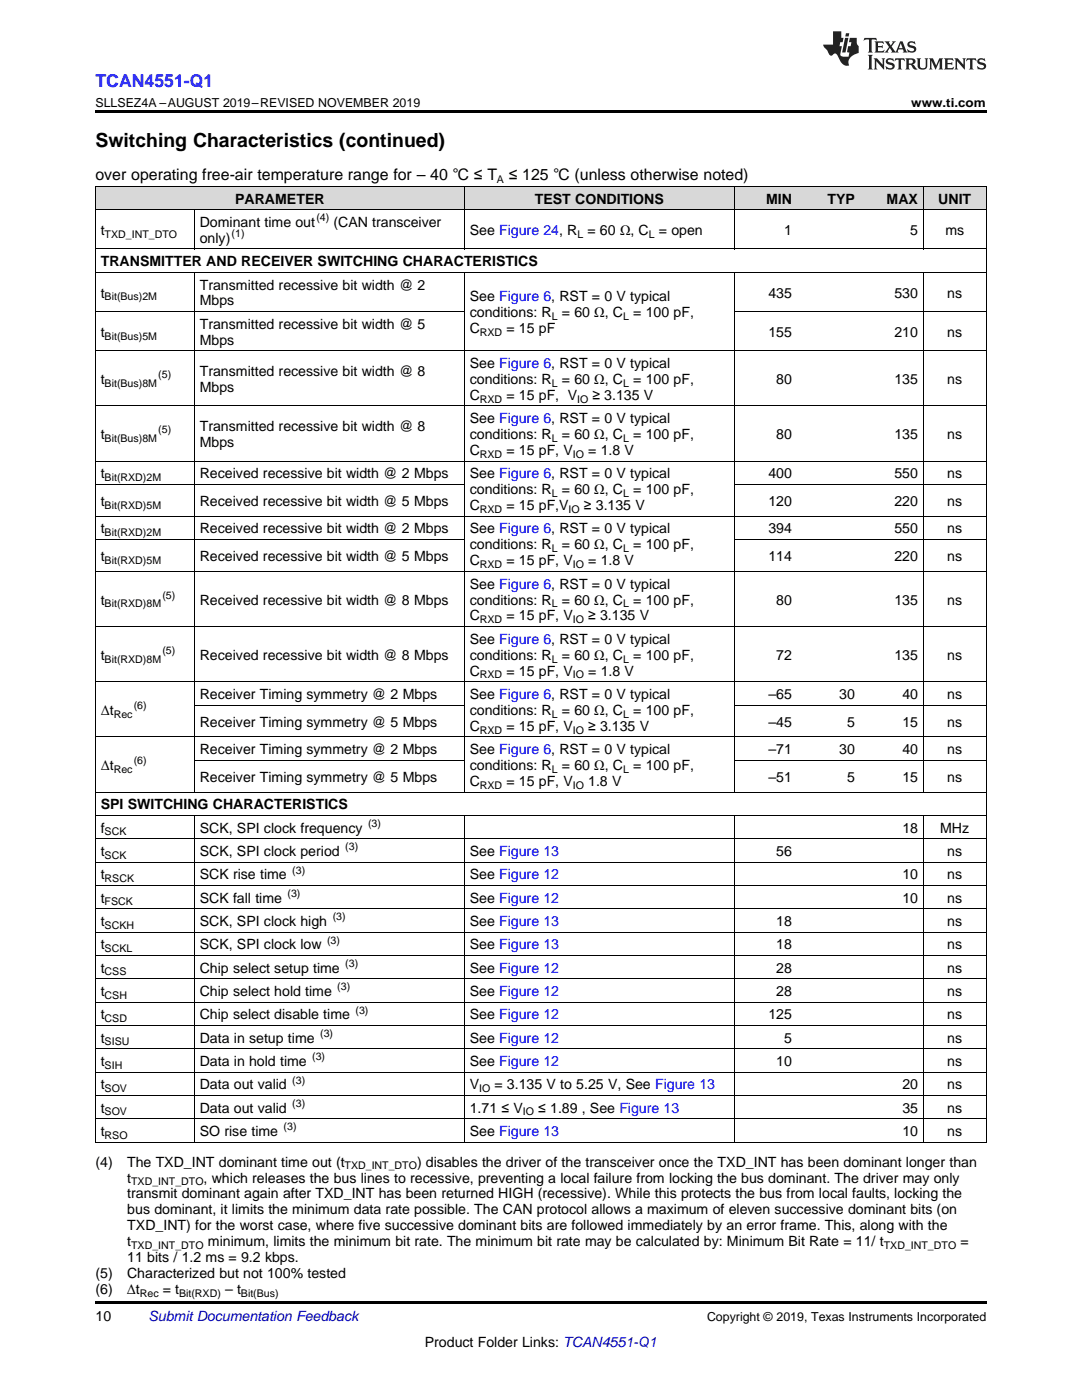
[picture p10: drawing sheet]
<svg xmlns="http://www.w3.org/2000/svg" width="216mm" height="279mm" viewBox="0 0 216 279" stroke-linecap="round" stroke-linejoin="round" font-family="sans-serif">
<defs><g id="words">
<text font-size="3.9" x="19" y="29.3">Switching Characteristics (continued)</text>
<text font-size="3.5" fill="#00f" x="19" y="17.3">TCAN4551-Q1</text>
<g font-size="3.2">
<text x="19" y="36">over operating free-air temperature range for – 40 ℃ ≤ T</text>
<text x="101.5" y="36">≤ 125 ℃ (unless otherwise noted)</text>
</g>
<g font-size="2.8">
<text x="46.9" y="40.6">PARAMETER</text>
<text x="106.7" y="40.6">TEST CONDITIONS</text>
<text x="152.9" y="40.6">MIN</text>
<text x="165.1" y="40.6">TYP</text>
<text x="176.9" y="40.6">MAX</text>
<text x="187.2" y="40.6">UNIT</text>
<text x="20.1" y="46.9">t</text>
<text x="39.9" y="45.3">Dominant time out</text>
<text x="66.5" y="45.3">(CAN transceiver</text>
<text x="93.7" y="46.9">See Figure 24, R</text>
<text x="117.2" y="46.9">= 60 Ω, C</text>
<text x="131.5" y="46.9">= open</text>
<text x="156.5" y="46.9">1</text>
<text x="181.6" y="46.9">5</text>
<text x="188.6" y="46.9">ms</text>
<text x="20.1" y="53.1">TRANSMITTER AND RECEIVER SWITCHING CHARACTERISTICS</text>
<text x="39.9" y="48.5">only)</text>
<text x="20.1" y="59.4">t</text>
<text x="39.9" y="57.8">Transmitted recessive bit width @ 2</text>
<text x="153.3" y="59.4">435</text>
<text x="178.5" y="59.4">530</text>
<text x="189" y="59.4">ns</text>
<text x="39.9" y="61">Mbps</text>
<text x="39.9" y="65.6">Transmitted recessive bit width @ 5</text>
<text x="93.7" y="60.1">See Figure 6, RST = 0 V typical</text>
<text x="93.7" y="63.3">conditions: R</text>
<text x="112.1" y="63.3">= 60 Ω, C</text>
<text x="126.4" y="63.3">= 100 pF,</text>
<text x="20.1" y="67.2">t</text>
<text x="39.9" y="68.8">Mbps</text>
<text x="93.7" y="66.5">C</text>
<text x="101" y="66.5">= 15 pF</text>
<text x="153.3" y="67.2">155</text>
<text x="178.5" y="67.2">210</text>
<text x="189" y="67.2">ns</text>
<text x="20.1" y="76.6">t</text>
<text x="39.9" y="75">Transmitted recessive bit width @ 8</text>
<text x="93.7" y="73.4">See Figure 6, RST = 0 V typical</text>
<text x="93.7" y="76.6">conditions: R</text>
<text x="112.1" y="76.6">= 60 Ω, C</text>
<text x="126.4" y="76.6">= 100 pF,</text>
<text x="154.9" y="76.6">80</text>
<text x="178.5" y="76.6">135</text>
<text x="189" y="76.6">ns</text>
<text x="39.9" y="78.2">Mbps</text>
<text x="93.7" y="79.8">C</text>
<text x="101" y="79.8">= 15 pF, V</text>
<text x="118.2" y="79.8">≥ 3.135 V</text>
<text x="20.1" y="87.6">t</text>
<text x="39.9" y="86">Transmitted recessive bit width @ 8</text>
<text x="39.9" y="89.2">Mbps</text>
<text x="93.7" y="84.5">See Figure 6, RST = 0 V typical</text>
<text x="93.7" y="87.6">conditions: R</text>
<text x="112.1" y="87.6">= 60 Ω, C</text>
<text x="126.4" y="87.6">= 100 pF,</text>
<text x="154.9" y="87.6">80</text>
<text x="178.5" y="87.6">135</text>
<text x="189" y="87.6">ns</text>
<text x="20.1" y="95.5">t</text>
<text x="39.9" y="95.5">Received recessive bit width @ 2 Mbps</text>
<text x="93.7" y="90.8">C</text>
<text x="93.7" y="95.5">See Figure 6, RST = 0 V typical</text>
<text x="101" y="90.8">= 15 pF, V</text>
<text x="117.4" y="90.8">= 1.8 V</text>
<text x="153.3" y="95.5">400</text>
<text x="178.5" y="95.5">550</text>
<text x="189" y="95.5">ns</text>
<text x="20.1" y="101">t</text>
<text x="39.9" y="101">Received recessive bit width @ 5 Mbps</text>
<text x="93.7" y="98.6">conditions: R</text>
<text x="93.7" y="101.8">C</text>
<text x="101" y="101.8">= 15 pF,V</text>
<text x="112.1" y="98.6">= 60 Ω, C</text>
<text x="116.5" y="101.8">≥ 3.135 V</text>
<text x="126.4" y="98.6">= 100 pF,</text>
<text x="153.3" y="101">120</text>
<text x="178.5" y="101">220</text>
<text x="189" y="101">ns</text>
<text x="20.1" y="106.5">t</text>
<text x="39.9" y="106.5">Received recessive bit width @ 2 Mbps</text>
<text x="93.7" y="106.5">See Figure 6, RST = 0 V typical</text>
<text x="153.3" y="106.5">394</text>
<text x="178.5" y="106.5">550</text>
<text x="189" y="106.5">ns</text>
<text x="20.1" y="112">t</text>
<text x="39.9" y="112">Received recessive bit width @ 5 Mbps</text>
<text x="93.7" y="109.6">conditions: R</text>
<text x="93.7" y="112.8">C</text>
<text x="101" y="112.8">= 15 pF, V</text>
<text x="112.1" y="109.6">= 60 Ω, C</text>
<text x="117.4" y="112.8">= 1.8 V</text>
<text x="126.4" y="109.6">= 100 pF,</text>
<text x="153.3" y="112">114</text>
<text x="178.5" y="112">220</text>
<text x="189" y="112">ns</text>
<text x="93.7" y="117.5">See Figure 6, RST = 0 V typical</text>
<text x="20.1" y="120.7">t</text>
<text x="39.9" y="120.7">Received recessive bit width @ 8 Mbps</text>
<text x="93.7" y="120.7">conditions: R</text>
<text x="93.7" y="123.8">C</text>
<text x="101" y="123.8">= 15 pF, V</text>
<text x="112.1" y="120.7">= 60 Ω, C</text>
<text x="117.4" y="123.8">≥ 3.135 V</text>
<text x="126.4" y="120.7">= 100 pF,</text>
<text x="154.9" y="120.7">80</text>
<text x="178.5" y="120.7">135</text>
<text x="189" y="120.7">ns</text>
<text x="20.1" y="131.7">t</text>
<text x="39.9" y="131.7">Received recessive bit width @ 8 Mbps</text>
<text x="93.7" y="128.5">See Figure 6, RST = 0 V typical</text>
<text x="93.7" y="131.7">conditions: R</text>
<text x="112.1" y="131.7">= 60 Ω, C</text>
<text x="126.4" y="131.7">= 100 pF,</text>
<text x="154.9" y="131.7">72</text>
<text x="178.5" y="131.7">135</text>
<text x="189" y="131.7">ns</text>
<text x="93.7" y="134.8">C</text>
<text x="101" y="134.8">= 15 pF, V</text>
<text x="117.4" y="134.8">= 1.8 V</text>
<text x="20.1" y="142.7">Δt</text>
<text x="39.9" y="139.5">Receiver Timing symmetry @ 2 Mbps</text>
<text x="93.7" y="139.5">See Figure 6, RST = 0 V typical</text>
<text x="93.7" y="142.7">conditions: R</text>
<text x="112.1" y="142.7">= 60 Ω, C</text>
<text x="126.4" y="142.7">= 100 pF,</text>
<text x="153.3" y="139.5">–65</text>
<text x="167.5" y="139.5">30</text>
<text x="180.1" y="139.5">40</text>
<text x="189" y="139.5">ns</text>
<text x="39.9" y="145">Receiver Timing symmetry @ 5 Mbps</text>
<text x="93.7" y="145.8">C</text>
<text x="101" y="145.8">= 15 pF, V</text>
<text x="117.4" y="145.8">≥ 3.135 V</text>
<text x="153.3" y="145">–45</text>
<text x="169" y="145">5</text>
<text x="180.1" y="145">15</text>
<text x="189" y="145">ns</text>
<text x="20.1" y="153.7">Δt</text>
<text x="39.9" y="150.5">Receiver Timing symmetry @ 2 Mbps</text>
<text x="39.9" y="156">Receiver Timing symmetry @ 5 Mbps</text>
<text x="93.7" y="150.5">See Figure 6, RST = 0 V typical</text>
<text x="93.7" y="153.7">conditions: R</text>
<text x="112.1" y="153.7">= 60 Ω, C</text>
<text x="126.4" y="153.7">= 100 pF,</text>
<text x="153.3" y="150.5">–71</text>
<text x="153.3" y="156">–51</text>
<text x="167.5" y="150.5">30</text>
<text x="169" y="156">5</text>
<text x="180.1" y="150.5">40</text>
<text x="180.1" y="156">15</text>
<text x="189" y="150.5">ns</text>
<text x="189" y="156">ns</text>
<text x="20.1" y="161.5">SPI SWITCHING CHARACTERISTICS</text>
<text x="93.7" y="156.8">C</text>
<text x="101" y="156.8">= 15 pF, V</text>
<text x="117.4" y="156.8">1.8 V</text>
<text x="20.1" y="166.2">f</text>
<text x="39.9" y="166.2">SCK, SPI clock frequency</text>
<text x="180.1" y="166.2">18</text>
<text x="187.6" y="166.2">MHz</text>
<text x="20.1" y="170.8">t</text>
<text x="39.9" y="170.8">SCK, SPI clock period</text>
<text x="93.7" y="170.8">See Figure 13</text>
<text x="154.9" y="170.8">56</text>
<text x="189" y="170.8">ns</text>
<text x="20.1" y="175.5">t</text>
<text x="39.9" y="175.5">SCK rise time</text>
<text x="93.7" y="175.5">See Figure 12</text>
<text x="180.1" y="175.5">10</text>
<text x="189" y="175.5">ns</text>
<text x="20.1" y="180.1">t</text>
<text x="20.1" y="184.8">t</text>
<text x="39.9" y="180.1">SCK fall time</text>
<text x="39.9" y="184.8">SCK, SPI clock high</text>
<text x="93.7" y="180.1">See Figure 12</text>
<text x="93.7" y="184.8">See Figure 13</text>
<text x="154.9" y="184.8">18</text>
<text x="180.1" y="180.1">10</text>
<text x="189" y="180.1">ns</text>
<text x="189" y="184.8">ns</text>
<text x="20.1" y="189.4">t</text>
<text x="39.9" y="189.4">SCK, SPI clock low</text>
<text x="93.7" y="189.4">See Figure 13</text>
<text x="154.9" y="189.4">18</text>
<text x="189" y="189.4">ns</text>
<text x="20.1" y="194.1">t</text>
<text x="39.9" y="194.1">Chip select setup time</text>
<text x="93.7" y="194.1">See Figure 12</text>
<text x="154.9" y="194.1">28</text>
<text x="189" y="194.1">ns</text>
<text x="20.1" y="198.8">t</text>
<text x="20.1" y="203.4">t</text>
<text x="39.9" y="198.8">Chip select hold time</text>
<text x="39.9" y="203.4">Chip select disable time</text>
<text x="93.7" y="198.8">See Figure 12</text>
<text x="93.7" y="203.4">See Figure 12</text>
<text x="153.3" y="203.4">125</text>
<text x="154.9" y="198.8">28</text>
<text x="189" y="198.8">ns</text>
<text x="189" y="203.4">ns</text>
<text x="20.1" y="208.1">t</text>
<text x="39.9" y="208.1">Data in setup time</text>
<text x="93.7" y="208.1">See Figure 12</text>
<text x="156.5" y="208.1">5</text>
<text x="189" y="208.1">ns</text>
<text x="20.1" y="212.7">t</text>
<text x="39.9" y="212.7">Data in hold time</text>
<text x="93.7" y="212.7">See Figure 12</text>
<text x="154.9" y="212.7">10</text>
<text x="189" y="212.7">ns</text>
<text x="20.1" y="217.4">t</text>
<text x="39.9" y="217.4">Data out valid</text>
<text x="93.7" y="217.4">V</text>
<text x="98.7" y="217.4">= 3.135 V to 5.25 V, See Figure 13</text>
<text x="180.1" y="217.4">20</text>
<text x="189" y="217.4">ns</text>
<text x="20.1" y="222">t</text>
<text x="20.1" y="226.7">t</text>
<text x="39.9" y="222">Data out valid</text>
<text x="39.9" y="226.7">SO rise time</text>
<text x="93.7" y="222">1.71 ≤ V</text>
<text x="93.7" y="226.7">See Figure 13</text>
<text x="107.4" y="222">≤ 1.89 , See Figure 13</text>
<text x="180.1" y="222">35</text>
<text x="180.1" y="226.7">10</text>
<text x="189" y="222">ns</text>
<text x="189" y="226.7">ns</text>
<text x="19" y="232.8">(4)</text>
<text x="25.4" y="232.8">The TXD_INT dominant time out (t</text>
<text x="83.2" y="232.8">) disables the driver of the transceiver once the TXD_INT has been dominant longer than</text>
<text x="25.4" y="236">t</text>
<text x="25.4" y="239.2">transmit dominant again after TXD_INT has been returned HIGH (recessive). While this protects the bus from local faults, locking the</text>
<text x="40.6" y="236">, which releases the bus lines to recessive, preventing a local failure from locking the bus dominant. The driver may only</text>
<text x="25.4" y="242.4">bus dominant, it limits the minimum data rate possible. The CAN protocol allows a maximum of eleven successive dominant bits (on</text>
<text x="25.4" y="245.5">TXD_INT) for the worst case, where five successive dominant bits are followed immediately by an error frame. This, along with the</text>
<text x="25.4" y="248.7">t</text>
<text x="25.4" y="251.9">11 bits / 1.2 ms = 9.2 kbps.</text>
<text x="41.5" y="248.7">minimum, limits the minimum bit rate. The minimum bit rate may be calculated by: Minimum Bit Rate = 11/ t</text>
<text x="191.7" y="248.7">=</text>
<text x="19" y="255.1">(5)</text>
<text x="25.4" y="255.1">Characterized but not 100% tested</text>
<text x="19" y="263.6">10</text>
<text x="19" y="258.2">(6)</text>
<text x="25.3" y="258.2">Δt</text>
<text x="32.5" y="258.2">= t</text>
<text x="44.9" y="258.2">– t</text>
<text x="84.8" y="268.9">Product Folder Links: TCAN4551-Q1</text>
</g>
<text font-size="2.8" fill="#0000c8" x="29.6" y="263.6">Submit Documentation Feedback</text>
<g font-size="2.5">
<text x="19" y="21.4">SLLSEZ4A –AUGUST 2019–REVISED NOVEMBER 2019</text>
<text x="181.8" y="21.4">www.ti.com</text>
<text x="141.1" y="263.6">Copyright © 2019, Texas Instruments Incorporated</text>
</g>
<g font-size="2.1">
<text x="99.2" y="36.6">A</text>
<text x="20.9" y="47.4">TXD_INT_DTO</text>
<text x="46.2" y="47.3">(1)</text>
<text x="63.1" y="44.2">(4)</text>
<text x="115.2" y="47.4">L</text>
<text x="129.5" y="47.4">L</text>
<text x="20.9" y="59.9">Bit(Bus)2M</text>
<text x="110.1" y="63.9">L</text>
<text x="124.4" y="63.9">L</text>
<text x="20.9" y="67.8">Bit(Bus)5M</text>
<text x="95.7" y="67">RXD</text>
<text x="20.9" y="77.2">Bit(Bus)8M</text>
<text x="31.6" y="75.5">(5)</text>
<text x="110.1" y="77.2">L</text>
<text x="124.4" y="77.2">L</text>
<text x="95.7" y="80.4">RXD</text>
<text x="115.1" y="80.4">IO</text>
<text x="20.9" y="88.2">Bit(Bus)8M</text>
<text x="31.6" y="86.5">(5)</text>
<text x="110.1" y="88.2">L</text>
<text x="124.4" y="88.2">L</text>
<text x="95.7" y="91.4">RXD</text>
<text x="114.3" y="91.4">IO</text>
<text x="20.9" y="96">Bit(RXD)2M</text>
<text x="20.9" y="101.5">Bit(RXD)5M</text>
<text x="110.1" y="99.2">L</text>
<text x="124.4" y="99.2">L</text>
<text x="20.9" y="107">Bit(RXD)2M</text>
<text x="95.7" y="102.4">RXD</text>
<text x="113.5" y="102.4">IO</text>
<text x="20.9" y="112.5">Bit(RXD)5M</text>
<text x="95.7" y="113.4">RXD</text>
<text x="110.1" y="110.2">L</text>
<text x="114.3" y="113.4">IO</text>
<text x="124.4" y="110.2">L</text>
<text x="32.4" y="119.5">(5)</text>
<text x="20.9" y="121.2">Bit(RXD)8M</text>
<text x="95.7" y="124.4">RXD</text>
<text x="110.1" y="121.2">L</text>
<text x="114.3" y="124.4">IO</text>
<text x="124.4" y="121.2">L</text>
<text x="32.4" y="130.5">(5)</text>
<text x="20.9" y="132.2">Bit(RXD)8M</text>
<text x="95.7" y="135.4">RXD</text>
<text x="110.1" y="132.2">L</text>
<text x="114.3" y="135.4">IO</text>
<text x="124.4" y="132.2">L</text>
<text x="22.7" y="143.2">Rec</text>
<text x="26.7" y="141.5">(6)</text>
<text x="110.1" y="143.2">L</text>
<text x="124.4" y="143.2">L</text>
<text x="95.7" y="146.4">RXD</text>
<text x="114.3" y="146.4">IO</text>
<text x="22.7" y="154.2">Rec</text>
<text x="26.7" y="152.5">(6)</text>
<text x="110.1" y="154.2">L</text>
<text x="124.4" y="154.2">L</text>
<text x="95.7" y="157.4">RXD</text>
<text x="114.3" y="157.4">IO</text>
<text x="20.9" y="166.7">SCK</text>
<text x="73.4" y="165">(3)</text>
<text x="20.9" y="171.4">SCK</text>
<text x="68.9" y="169.7">(3)</text>
<text x="20.9" y="176">RSCK</text>
<text x="57.4" y="179">(3)</text>
<text x="58.3" y="174.3">(3)</text>
<text x="20.9" y="180.7">FSCK</text>
<text x="20.9" y="185.3">SCKH</text>
<text x="66.4" y="183.7">(3)</text>
<text x="20.9" y="190">SCKL</text>
<text x="65.3" y="188.3">(3)</text>
<text x="20.9" y="194.7">CSS</text>
<text x="67.3" y="197.6">(3)</text>
<text x="68.9" y="193">(3)</text>
<text x="20.9" y="199.3">CSH</text>
<text x="20.9" y="204">CSD</text>
<text x="70.9" y="202.3">(3)</text>
<text x="20.9" y="208.6">SISU</text>
<text x="63.9" y="206.9">(3)</text>
<text x="20.9" y="213.3">SIH</text>
<text x="62.3" y="211.6">(3)</text>
<text x="20.9" y="217.9">SOV</text>
<text x="58.3" y="216.3">(3)</text>
<text x="58.3" y="220.9">(3)</text>
<text x="95.6" y="217.9">IO</text>
<text x="20.9" y="222.6">SOV</text>
<text x="20.9" y="227.3">RSO</text>
<text x="56.6" y="225.6">(3)</text>
<text x="104.3" y="222.6">IO</text>
<text x="68.8" y="233.4">TXD_INT_DTO</text>
<text x="26.2" y="236.6">TXD_INT_DTO</text>
<text x="26.2" y="249.3">TXD_INT_DTO</text>
<text x="176.4" y="249.3">TXD_INT_DTO</text>
<text x="27.9" y="258.8">Rec</text>
<text x="35.7" y="258.8">Bit(RXD)</text>
<text x="48.1" y="258.8">Bit(Bus)</text>
</g>
</g></defs>
<g fill="#d8d8d8">
<path d="M19 37.3h19.8v4.6h-19.8z"/>
<path d="M38.8 37.3h53.9v4.6h-53.9z"/>
<path d="M92.7 37.3h53.8v4.6h-53.8z"/>
<path d="M146.5 37.3h12.6v4.6h-12.6z"/>
<path d="M159.1 37.3h12.6v4.6h-12.6z"/>
<path d="M171.7 37.3h12.6v4.6h-12.6z"/>
<path d="M184.3 37.3h12.5v4.6h-12.5z"/>
</g>
<path d="M19 22h177.8v.5h-177.8zM19 259.7h177.8v.5h-177.8z" fill="#000"/>
<g fill="none" stroke="#000" stroke-width=".2">
<path d="M19 37.2h177.8M19.1 37.2v190.8M92.6 37.2v12.5M146.5 37.2v12.5M184.2 37.2v12.5M196.8 37.2v190.8M19 54.3h177.8M19 49.7h177.8M19 41.9h177.8M38.8 41.9v7.8M38.8 54.4v103.7M92.6 54.4v103.7"/>
<path d="M146.5 54.4v103.7M184.2 54.4v103.7M19 70h177.8M19 62.2h73.7M146.5 62.2h50.3M19 96.7h73.7M19 92h177.8M19 81h177.8M146.5 96.7h50.3M19 114h177.8M19 107.7h73.7M19 103h177.8"/>
<path d="M146.5 107.7h50.3M19 136h177.8M19 125h177.8M19 158.1h177.8M19 147.1h177.8M38.8 151.7h53.9M38.8 140.7h53.9M146.5 151.7h50.3M146.5 140.7h50.3M19 176.7h177.8M19 172h177.8M19 167.4h177.8"/>
<path d="M19 162.7h177.8M38.8 162.8v65.2M92.6 162.8v65.2M146.5 162.8v65.2M184.2 162.8v65.2M19 200h177.8M19 195.3h177.8M19 190.7h177.8M19 186h177.8M19 181.3h177.8M19 218.6h177.8M19 213.9h177.8"/>
<path d="M19 209.3h177.8M19 204.6h177.8M19 227.9h177.8M19 223.3h177.8"/>
</g>
<g fill="#231f20">
<path d="M172.5 7.6l-.1 .5 .4-.2h.6v.1v2.1l-.2 .4h.9l-.2-.4v-2.1l.1-.1h.5l.5 .2-.2-.5zM174.5 8.3l.2 .3v1.5l-.2 .4h1.8l.2-.6a1.04 1.04 0 0 1-1.3 .2v-.7h.6l.3 .2v-.6l-.3 .2h-.6v-.6l.8-.1 .4 .3-.2-.5zM176.5 8.3l.9 1.1-.9 1.1h.8l-.2-.2 .4-.7 .5 .7-.2 .2h1.5l-.2-.2 .2-.4h.9l.1 .4-.2 .2h1l-.3-.3-.7-1.9h-.5l-.9 2-.8-1 .9-1h-.8l.1 .3-.4 .5-.3-.6 .1-.2zM179.7 8.6l.4 1h-.7zM181.3 8.4a.63 .63 0 0 0-.2 .7 .63 .63 0 0 0 .6 .4l.6 .2 .1 .2a.75 .75 0 0 1-.7 .4 .75 .75 0 0 1-.6-.5l.1 .7 .1-.1a1.11 1.11 0 0 0 1.5-.6 1.13 1.13 0 0 0-1.2-.8l-.1-.4a1.04 1.04 0 0 1 1.2 .2l-.2-.5-.2 .1-.4-.2zM173.2 10.9l.2 .4v2.2l-.2 .4h1l-.3-.4v-2.2l.3-.4zM174.3 11.6l.3 .4v1.5l-.3 .4h.8l-.2-.4v-1.3l1.5 1.7v-1.9l.2-.4h-.7l.2 .4v.9l-1.1-1.3zM177 11.8a.62 .62 0 0 0-.2 .7 .62 .62 0 0 0 .6 .4l.6 .1 .1 .3a.76 .76 0 0 1-.7 .3 .76 .76 0 0 1-.7-.4l.2 .7 .1-.1a1.11 1.11 0 0 0 1.5-.6 1.13 1.13 0 0 0-1.2-.8l-.1-.4a1.04 1.04 0 0 1 1.2 .2l-.2-.6-.2 .1-.5-.1zM178.7 11.6l-.2 .6a.61 .61 0 0 1 .8-.3v1.6l-.2 .4h.9l-.2-.4v-1.6a.63 .63 0 0 1 .7 .3l-.1-.6zM180.6 11.6l.3 .4v1.5l-.3 .4h1l-.2-.2-.1-.8 .6 .2a.76 .76 0 0 0 1.2 .7l-1-1a.58 .58 0 0 0 .6-.5 .58 .58 0 0 0-.5-.6zM181.4 11.9h.1a.45 .45 0 0 1 .5 .1 .45 .45 0 0 1 .1 .5l-.8 .2zM182.9 11.6l.2 .2a2.17 2.17 0 0 0 .3 1.9 .99 .99 0 0 0 1.6-.6v-1.1l.2-.4h-.7l.2 .2a1.92 1.92 0 0 1-.2 1.8 .6 .6 0 0 1-.9-.5v-1.1l.2-.4zM185.4 11.6l.2 .4v1.5l-.2 .4h.7l-.2-.4v-1.4l.8 1.8 .8-1.8v1.4l-.2 .4h.9l-.2-.4v-1.5l.2-.4h-.8l-.6 1.5-.6-1.5zM188.4 11.6l.2 .4v1.5l-.2 .4h1.8l.1-.6a1.04 1.04 0 0 1-1.2 .1v-.6h.5l.4 .2v-.6l-.4 .2h-.5v-.7h.8l.3 .3-.1-.6zM190.5 11.6l.2 .4v1.5l-.2 .4h.7l-.2-.4v-1.3l1.5 1.7v-1.9l.2-.4h-.7l.2 .4v.9l-1.1-1.3zM192.9 11.6l-.1 .6a.61 .61 0 0 1 .7-.3l.1 1.6-.3 .4h1l-.3-.4 .1-1.6a.63 .63 0 0 1 .7 .3l-.1-.6zM195.2 11.8a.62 .62 0 0 0-.2 .7 .62 .62 0 0 0 .6 .4l.6 .1 .1 .3a.76 .76 0 0 1-.7 .3 .76 .76 0 0 1-.6-.4l.1 .7 .1-.1a1.11 1.11 0 0 0 1.6-.6 1.13 1.13 0 0 0-1.3-.8l-.1-.4a1.04 1.04 0 0 1 1.2 .2l-.1-.6-.2 .1-.5-.1z"/>
<path d="M166.2 6.3v2.6h-1.9v.4l.8 .9a.91 .91 0 0 0 1 .8 .56 .56 0 0 1 .5-.3 .56 .56 0 0 1 .5 .3l.4 .8a1.53 1.53 0 0 0 1.9 1.2 1.54 1.54 0 0 1 1-2.1l.9-.3v-1.4a1.52 1.52 0 0 1-.4-1.6h-1.3l-.2 .8h.5l-.2 .8h-.5l-.1 1v.2l.4 .1-.2 .8a1.93 1.93 0 0 1-1.6-.3l.3-1.8h-.5l.2-.8h.4l.2-.8h-.4v-1.3zM168.6 7.6l-.6 2.9h.7l.6-2.9zM168.8 6.6l-.1 .7h.6l.2-.7z"/>
</g>
<use href="#words"/>
</svg>
